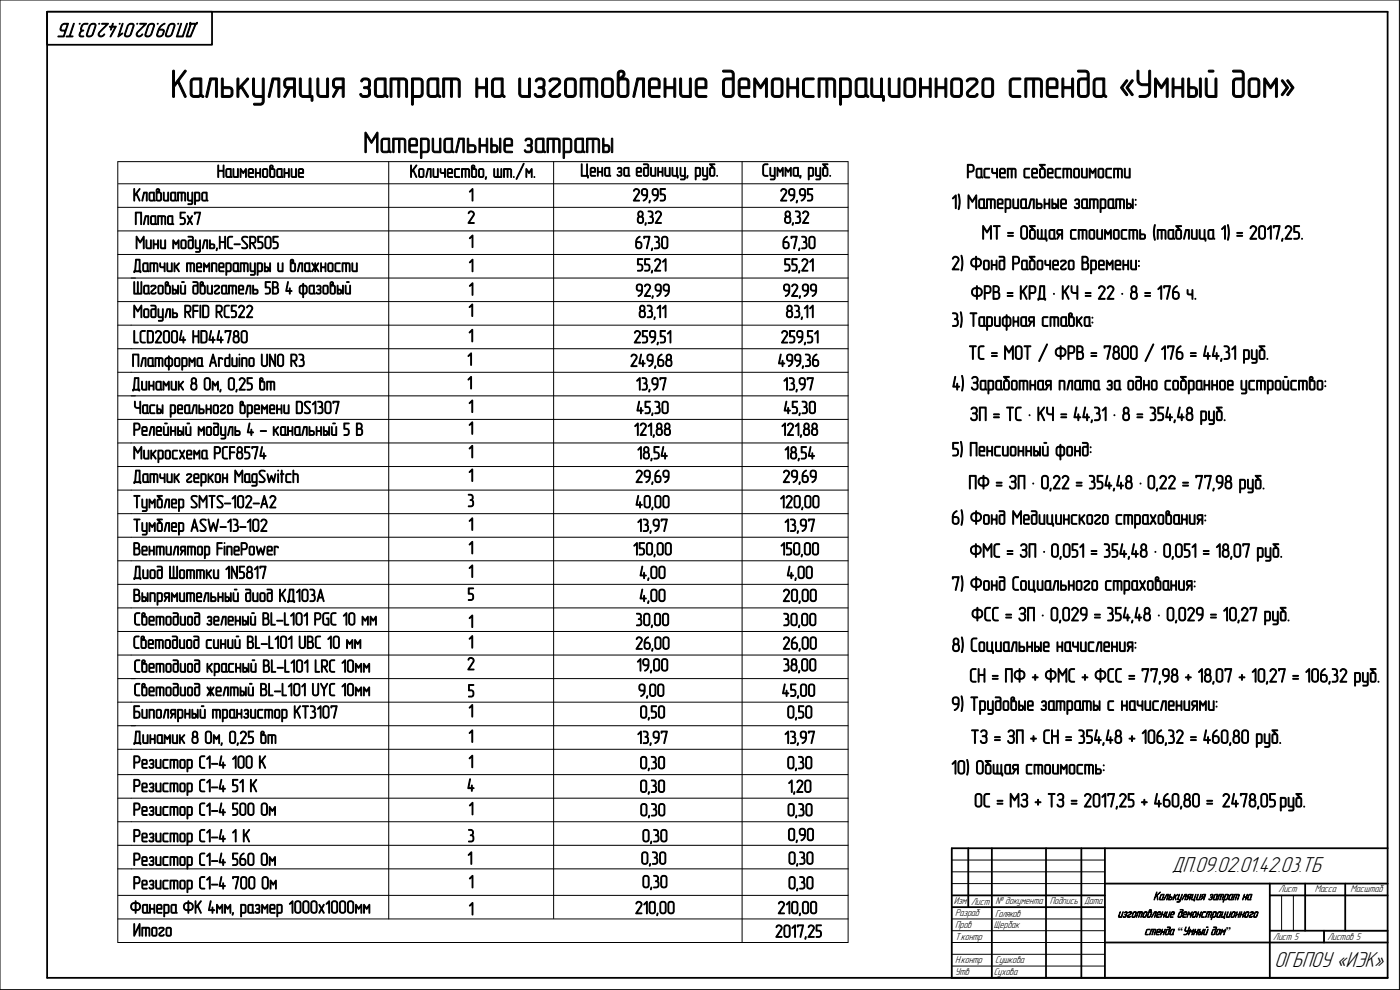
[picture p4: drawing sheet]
<svg xmlns="http://www.w3.org/2000/svg" width="594mm" height="420mm" viewBox="0 0 594 420" stroke-linecap="round" stroke-linejoin="round" font-family="sans-serif">
<defs><g id="words">
<text font-size="16.9" x="72.4" y="41.3">Калькуляция затрат на изготовление демонстрационного стенда «Умный дом»</text>
<text font-size="12.7" x="154.3" y="64.8">Материальные затраты</text>
<g font-size="9.7">
<text x="497.4" y="370.3">ДП.09.02.01.42.03.ТБ</text>
<text x="540.9" y="410.3">ОГБПОУ «ИЭК»</text>
</g>
<text font-size="8.9" x="84.2" y="9.9" transform="rotate(-180 84.2 9.9)">ДП.09.02.01.42.03.ТБ</text>
<g font-size="8.5">
<text x="410.2" y="75.5">Расчет себестоимости</text>
<text x="403.8" y="88.5">1) Материальные затраты:</text>
<text x="416.7" y="101.5">МТ = Общая стоимость (таблица 1) = 2017,25.</text>
<text x="403.8" y="114.5">2) Фонд Рабочего Времени:</text>
<text x="412" y="127">ФРВ = КРД · КЧ = 22 · 8 = 176 ч.</text>
<text x="403.9" y="138.5">3) Тарифная ставка:</text>
<text x="411.1" y="152.5">ТС = МОТ / ФРВ = 7800 / 176 = 44,31 руб.</text>
<text x="404" y="165.5">4) Заработная плата за одно собранное устройство:</text>
<text x="411.6" y="178.5">ЗП = ТС · КЧ = 44,31 · 8 = 354,48 руб.</text>
<text x="404" y="193.5">5) Пенсионный фонд:</text>
<text x="411" y="207.5">ПФ = ЗП · 0,22 = 354,48 · 0,22 = 77,98 руб.</text>
<text x="403.8" y="222.5">6) Фонд Медицинского страхования:</text>
<text x="411.5" y="236.5">ФМС = ЗП · 0,051 = 354,48 · 0,051 = 18,07 руб.</text>
<text x="403.8" y="250.5">7) Фонд Социального страхования:</text>
<text x="412.2" y="263.5">ФСС = ЗП · 0,029 = 354,48 · 0,029 = 10,27 руб.</text>
<text x="403.9" y="276.5">8) Социальные начисления:</text>
<text x="411.5" y="289.5">СН = ПФ + ФМС + ФСС = 77,98 + 18,07 + 10,27 = 106,32 руб.</text>
<text x="403.8" y="301.5">9) Трудовые затраты с начислениями:</text>
<text x="412" y="315.5">ТЗ = ЗП + СН = 354,48 + 106,32 = 460,80 руб.</text>
<text x="403.7" y="328.5">10) Общая стоимость:</text>
<text x="413.5" y="342.5">ОС = МЗ + ТЗ = 2017,25 + 460,80 = 2478,05руб.</text>
</g>
<g font-size="7.8">
<text x="92.1" y="75.3">Наименование</text>
<text x="173.9" y="75.3">Количество, шт./м.</text>
<text x="246.3" y="74.8">Цена за единицу, руб.</text>
<text x="323.4" y="74.8">Сумма, руб.</text>
<text x="56.4" y="85.3">Клавиатура</text>
<text x="198.9" y="85.3">1</text>
<text x="268.4" y="85.3">29,95</text>
<text x="330.9" y="85.3">29,95</text>
<text x="57.1" y="95.3">Плата 5x7</text>
<text x="198.3" y="94.8">2</text>
<text x="270.2" y="94.8">8,32</text>
<text x="332.7" y="94.8">8,32</text>
<text x="57.4" y="105.6">Мини модуль,HC-SR505</text>
<text x="198.9" y="105.1">1</text>
<text x="269.4" y="105.6">67,30</text>
<text x="331.9" y="105.6">67,30</text>
<text x="56.4" y="115.3">Датчик температуры и влажности</text>
<text x="198.9" y="115.3">1</text>
<text x="270.2" y="115.1">55,21</text>
<text x="332.7" y="115.1">55,21</text>
<text x="56.4" y="124.8">Шаговый двигатель 5B 4 фазовый</text>
<text x="198.9" y="125.3">1</text>
<text x="269.7" y="125.8">92,99</text>
<text x="332.2" y="125.8">92,99</text>
<text x="56.4" y="134.8">Модуль RFID RC522</text>
<text x="198.8" y="134.3">1</text>
<text x="270.9" y="134.8">83,11</text>
<text x="333.4" y="134.8">83,11</text>
<text x="56.4" y="145.6">LCD2004 HD44780</text>
<text x="198.8" y="145.1">1</text>
<text x="268.8" y="145.6">259,51</text>
<text x="331.3" y="145.6">259,51</text>
<text x="55.9" y="155.6">Платформа Arduino UNO R3</text>
<text x="198.3" y="155.1">1</text>
<text x="267.4" y="155.6">249,68</text>
<text x="330.1" y="155.6">499,36</text>
<text x="55.9" y="165.6">Динамик 8 Ом, 0,25 вт</text>
<text x="198.3" y="165.1">1</text>
<text x="269.9" y="165.6">13,97</text>
<text x="332.4" y="165.6">13,97</text>
<text x="56.7" y="175.6">Часы реального времени DS1307</text>
<text x="198.8" y="175.1">1</text>
<text x="270" y="175.6">45,30</text>
<text x="332.5" y="175.6">45,30</text>
<text x="56.4" y="184.8">Релейный модуль 4 - канальный 5 В</text>
<text x="198.8" y="184.3">1</text>
<text x="269" y="184.8">121,88</text>
<text x="331.5" y="184.8">121,88</text>
<text x="56.4" y="194.8">Микросхема PCF8574</text>
<text x="198.8" y="194.3">1</text>
<text x="270.4" y="194.8">18,54</text>
<text x="332.9" y="194.8">18,54</text>
<text x="56.4" y="204.8">Датчик геркон MagSwitch</text>
<text x="198.8" y="204.3">1</text>
<text x="269.6" y="204.8">29,69</text>
<text x="332.1" y="204.8">29,69</text>
<text x="56.4" y="215.6">Тумблер SMTS-102-A2</text>
<text x="198.4" y="215.1">3</text>
<text x="269.6" y="215.6">40,00</text>
<text x="331" y="215.6">120,00</text>
<text x="56.4" y="225.6">Тумблер ASW-13-102</text>
<text x="198.8" y="225.1">1</text>
<text x="270.4" y="225.6">13,97</text>
<text x="332.9" y="225.6">13,97</text>
<text x="56.4" y="235.6">Вентилятор FinePower</text>
<text x="198.8" y="235.1">1</text>
<text x="268.7" y="235.6">150,00</text>
<text x="331.2" y="235.6">150,00</text>
<text x="56.4" y="245.6">Диод Шоттки 1N5817</text>
<text x="198.8" y="245.1">1</text>
<text x="271.3" y="245.6">4,00</text>
<text x="333.8" y="245.6">4,00</text>
<text x="56.4" y="255.3">Выпрямительный диод КД103A</text>
<text x="198.4" y="254.8">5</text>
<text x="271.3" y="255.3">4,00</text>
<text x="332.1" y="255.3">20,00</text>
<text x="56.7" y="265.3">Светодиод зеленый BL-L101 PGC 10 мм</text>
<text x="198.8" y="266.3">1</text>
<text x="269.8" y="265.6">30,00</text>
<text x="332.3" y="265.6">30,00</text>
<text x="56.4" y="275.2">Светодиод синий BL-L101 UBC 10 мм</text>
<text x="198.8" y="275.1">1</text>
<text x="269.6" y="275.6">26,00</text>
<text x="332.1" y="275.6">26,00</text>
<text x="56.7" y="285.3">Светодиод красный BL-L101 LRC 10мм</text>
<text x="198.2" y="284.3">2</text>
<text x="270.2" y="284.8">19,00</text>
<text x="332.3" y="284.8">38,00</text>
<text x="56.7" y="295.3">Светодиод желтый BL-L101 UYC 10мм</text>
<text x="198.5" y="295.8">5</text>
<text x="270.8" y="295.6">9,00</text>
<text x="331.8" y="295.6">45,00</text>
<text x="56.4" y="304.8">Биполярный транзистор КТ3107</text>
<text x="198.8" y="304.3">1</text>
<text x="271.5" y="304.8">0,50</text>
<text x="334" y="304.8">0,50</text>
<text x="56.4" y="315.6">Динамик 8 Ом, 0,25 вт</text>
<text x="198.8" y="315.1">1</text>
<text x="270.4" y="315.6">13,97</text>
<text x="332.9" y="315.6">13,97</text>
<text x="56.4" y="326.1">Резистор С1-4</text>
<text x="98.3" y="326.1">100 К</text>
<text x="198.8" y="325.8">1</text>
<text x="271.5" y="326.3">0,30</text>
<text x="334" y="326.3">0,30</text>
<text x="198.2" y="335.8">4</text>
<text x="56.4" y="336.1">Резистор С1-4</text>
<text x="98.3" y="336.1">51 К</text>
<text x="271.5" y="336.3">0,30</text>
<text x="334.4" y="336.3">1,20</text>
<text x="56.4" y="346.1">Резистор С1-4</text>
<text x="98.3" y="346.1">500 Ом</text>
<text x="198.9" y="345.8">1</text>
<text x="271.6" y="346.3">0,30</text>
<text x="334.1" y="346.3">0,30</text>
<text x="56.4" y="357.3">Резистор С1-4</text>
<text x="98.3" y="357.3">1 К</text>
<text x="198.5" y="357.3">3</text>
<text x="272.5" y="357.3">0,30</text>
<text x="334.3" y="356.8">0,90</text>
<text x="56.4" y="367.3">Резистор С1-4</text>
<text x="98.3" y="367.3">560 Ом</text>
<text x="198.4" y="366.8">1</text>
<text x="272" y="366.8">0,30</text>
<text x="334.5" y="366.8">0,30</text>
<text x="56.4" y="377.3">Резистор С1-4</text>
<text x="98.3" y="377.3">700 Ом</text>
<text x="198.9" y="376.8">1</text>
<text x="272.5" y="376.8">0,30</text>
<text x="334.5" y="377.3">0,30</text>
<text x="55.1" y="387.6">Фанера ФК 4мм, размер 1000х1000мм</text>
<text x="198.9" y="388.3">1</text>
<text x="269.5" y="387.8">210,00</text>
<text x="330" y="387.8">210,00</text>
<text x="56.4" y="397.3">Итого</text>
<text x="328.9" y="397.8">2017,25</text>
</g>
<g font-size="5.2">
<text x="489.5" y="381.9">Калькуляция затрат на</text>
<text x="474.4" y="389.4">изготовление демонстрационного</text>
<text x="485.7" y="396.8">стенда “Умный дом”</text>
</g>
<g font-size="4.5">
<text x="404.9" y="383.8">Изм</text>
<text x="422.6" y="383.8">№ документа</text>
<text x="445.6" y="383.8">Подпись</text>
<text x="460.2" y="383.8">Дата</text>
<text x="542.7" y="378.8">Лист</text>
<text x="558.1" y="378.8">Масса</text>
<text x="573.3" y="378.8">Масштаб</text>
<text x="405.4" y="388.8">Разраб</text>
<text x="412.2" y="384">Лист</text>
<text x="422.4" y="389">Голяков</text>
<text x="405.4" y="393.8">Пров</text>
<text x="421.8" y="394">Щербак</text>
<text x="405.4" y="398.8">Т.контр</text>
<text x="540.4" y="398.8">Лист 5</text>
<text x="563.4" y="398.8">Листов 5</text>
<text x="405.4" y="408.8">Н.контр</text>
<text x="405.4" y="413.8">Утв</text>
<text x="421.8" y="414">Сухова</text>
<text x="422.4" y="408.6">Сушкова</text>
</g>
</g></defs>
<path d="M0 0h594v420h-594zM404 365h65M404 370h65M404 375h65M404 390h65M404 395h65M404 400h65M544 380v15M549 380v15M562 395h27v5h-27zM404 405h65M404 410h65" fill="none" stroke="#000" stroke-width=".42"/>
<g fill="none" stroke="#000" stroke-width=".76">
<path d="M20 5h569v410h-569zM411 360v25M421 360v55M444 360v55M459 360v55M469 360v55M589 360h-185v55M469 375h120M539 375v40M554 375v20M571 375v20M404 380h65"/>
<path d="M404 385h65M469 400h120M539 395h50M539 380h50M562 395v5"/>
</g>
<path d="M20 5h70v14h-70z" fill-rule="evenodd" fill="#fff"/>
<path d="M20 5h70v14h-70z" fill="none" stroke="#000" stroke-width=".76"/>
<g fill="none" stroke="#000" stroke-width=".42">
<path d="M50 68.6v331.3M50.1 68.6h309.8l.1 331.4h-310M50.2 78h309.8M165 68.6v321.4M235 68.6v321.2M315 68.6v331.3M50 88h309.9M50 98h310M50 108h309.9M50 118h310M50 128h309.9M50 138h310"/>
<path d="M50 148h310M50 158h310M50 168h310M50 178h309.9M50 188h310M50 198h309.9M50 208h310M50 218h310M50 228h309.9M50 238h309.9M50 258h309.9M50.1 248h309.9"/>
<path d="M50 268h309.9M50 278h309.9M50 288h309.9M50 298h309.9M50 308h309.9M50 318h310M50 328.8h309.9M50 338.8h310M50 348.7h310M50 358.8h310M50 368.8h310M50 390h310"/>
<path d="M50.1 380h309.9"/>
</g>
<use href="#words"/>
</svg>
